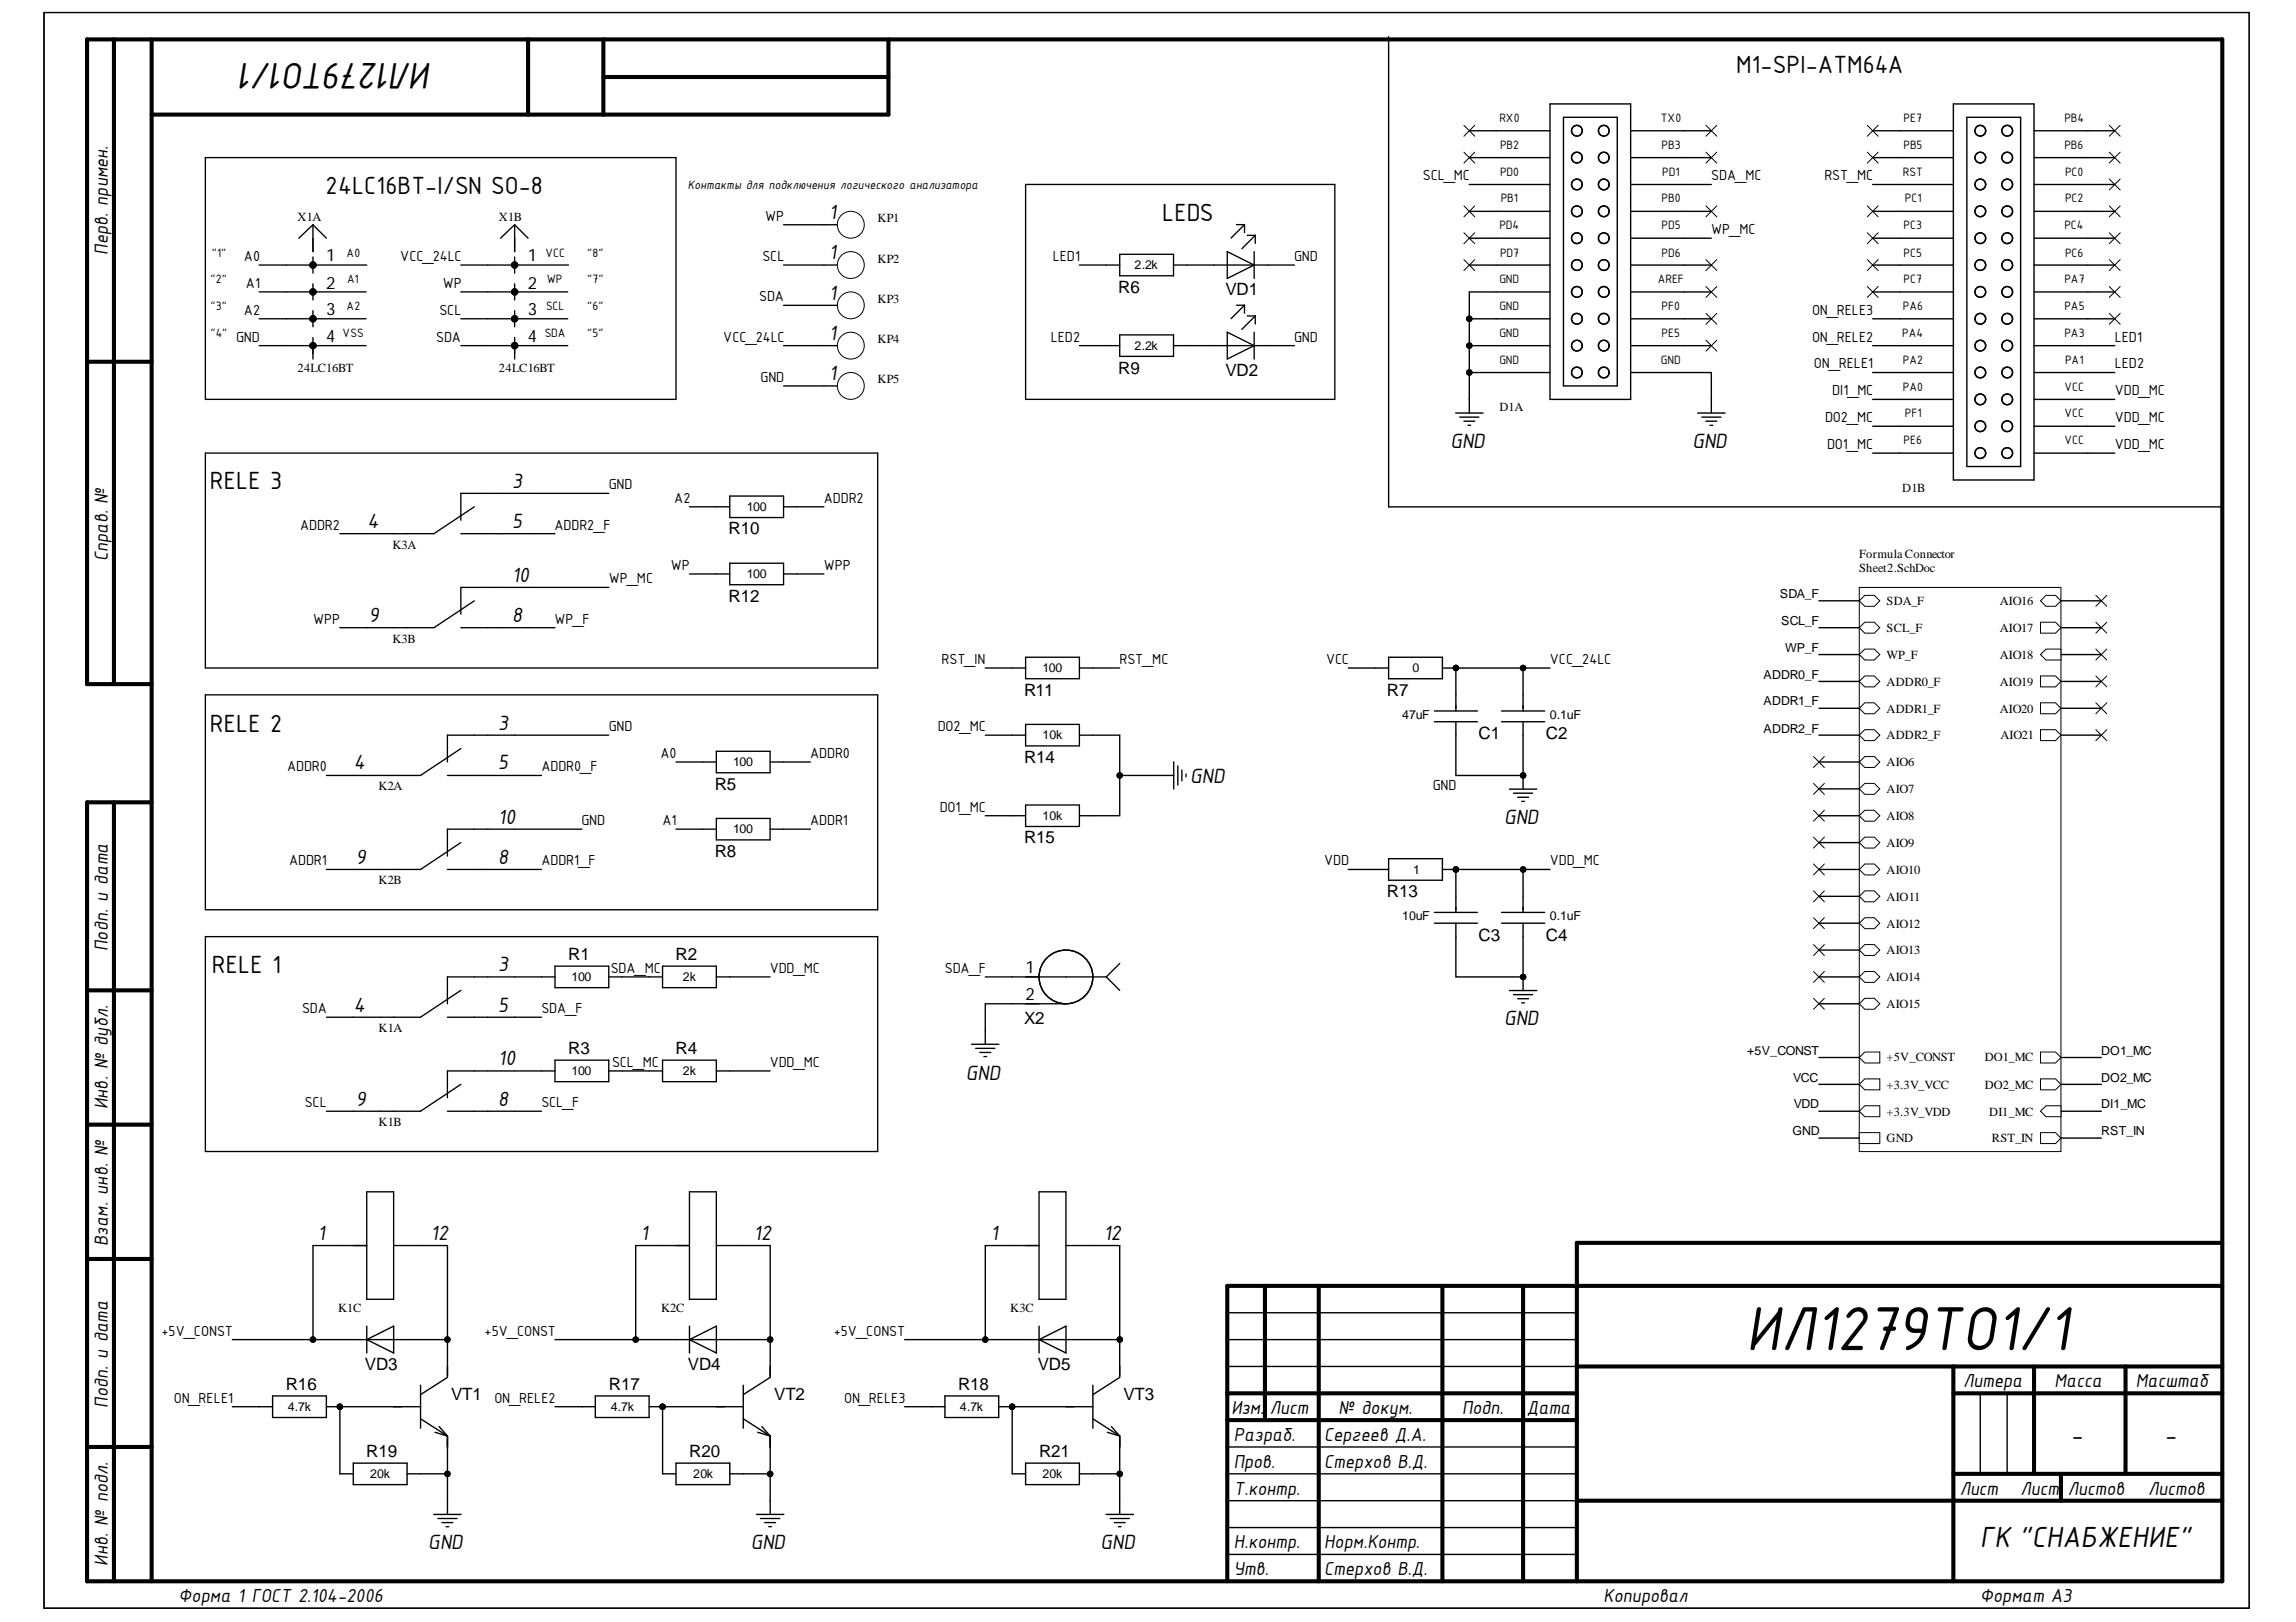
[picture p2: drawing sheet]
<svg xmlns="http://www.w3.org/2000/svg" width="297mm" height="210mm" viewBox="0 0 297 210" stroke-linecap="round" stroke-linejoin="round" font-family="sans-serif">
<defs><g id="words">
<text font-size="8.7" x="225.9" y="174.7">ИЛ1279ТО1/1</text>
<text font-size="5.2" x="55.9" y="8.1" transform="rotate(-180 55.9 8.1)">ИЛ1279ТО1/1</text>
<text font-size="4.1" x="256.2" y="200.2">ГК &quot;СНАБЖЕНИЕ&quot;</text>
<g font-size="3.5">
<text x="224.6" y="9.5">M1-SPI-ATM64A</text>
<text x="42.1" y="25.1">24LC16BT-I/SN SO-8</text>
<text x="150.3" y="28.6">LEDS</text>
<text x="27.2" y="63.3">RELE 3</text>
<text x="27.2" y="94.7">RELE 2</text>
<text x="27.4" y="125.9">RELE 1</text>
<text x="267.9" y="186.7">-</text>
<text x="280" y="186.7">-</text>
</g>
<g font-size="2.9">
<text x="107.3" y="28.3">1</text>
<text x="107.3" y="33.6">1</text>
<text x="107.3" y="38.8">1</text>
<text x="107.3" y="44">1</text>
<text x="107.3" y="49.2">1</text>
<text x="187.6" y="58">GND</text>
<text x="218.9" y="58">GND</text>
<text x="66.2" y="63.1">3</text>
<text x="47.5" y="68.3">4</text>
<text x="66.2" y="68.3">5</text>
<text x="66.2" y="75.3">10</text>
<text x="47.7" y="80.5">9</text>
<text x="66.2" y="80.5">8</text>
<text x="64.5" y="94.4">3</text>
<text x="45.8" y="99.6">4</text>
<text x="64.5" y="99.6">5</text>
<text x="154" y="101.3">GND</text>
<text x="64.5" y="106.6">10</text>
<text x="194.6" y="106.7">GND</text>
<text x="46" y="111.7">9</text>
<text x="64.5" y="111.7">8</text>
<text x="64.5" y="125.7">3</text>
<text x="45.8" y="130.9">4</text>
<text x="64.5" y="130.9">5</text>
<text x="64.5" y="137.9">10</text>
<text x="194.6" y="132.7">GND</text>
<text x="46" y="143.1">9</text>
<text x="64.5" y="143.1">8</text>
<text x="125" y="139.7">GND</text>
<text x="41.1" y="160.4">1</text>
<text x="55.8" y="160.4">12</text>
<text x="82.9" y="160.4">1</text>
<text x="97.5" y="160.4">12</text>
<text x="128.2" y="160.4">1</text>
<text x="142.8" y="160.4">12</text>
<text x="55.4" y="200.5">GND</text>
<text x="97.1" y="200.5">GND</text>
<text x="142.4" y="200.5">GND</text>
</g>
<g font-size="2.7">
<text x="14" y="33" transform="rotate(-90 14 33)">Перв. примен.</text>
<text x="14" y="72.6" transform="rotate(-90 14 72.6)">Справ. №</text>
<text x="14" y="123.1" transform="rotate(-90 14 123.1)">Подп. и дата</text>
<text x="14" y="143.5" transform="rotate(-90 14 143.5)">Инв. № дубл.</text>
<text x="14" y="161.3" transform="rotate(-90 14 161.3)">Взам. инв. №</text>
<text x="254" y="179.5">Литера</text>
<text x="265.8" y="179.5">Масса</text>
<text x="276.3" y="179.5">Масштаб</text>
<text x="14" y="182.2" transform="rotate(-90 14 182.2)">Подп. и дата</text>
<text x="159.3" y="183">Изм.</text>
<text x="164.3" y="183">Лист</text>
<text x="173.2" y="183">№ докум.</text>
<text x="189.2" y="183">Подп.</text>
<text x="197.5" y="183">Дата</text>
<text x="159.6" y="186.5">Разраб.</text>
<text x="159.6" y="189.9">Пров.</text>
<text x="171.3" y="186.5">Сергеев Д.А.</text>
<text x="171.3" y="189.9">Стерхов В.Д.</text>
<text x="159.6" y="193.4">Т.контр.</text>
<text x="253.5" y="193.4">Лист</text>
<text x="261.4" y="193.4">Лист</text>
<text x="267.5" y="193.4">Листов</text>
<text x="277.9" y="193.4">Листов</text>
<text x="14" y="202.6" transform="rotate(-90 14 202.6)">Инв. № подл.</text>
<text x="159.6" y="200.3">Н.контр.</text>
<text x="159.6" y="203.8">Утв.</text>
<text x="171.3" y="200.3">Норм.Контр.</text>
<text x="171.3" y="203.8">Стерхов В.Д.</text>
<text x="23.1" y="207.3">Форма 1 ГОСТ 2.104-2006</text>
<text x="207.4" y="207.3">Копировал</text>
<text x="256.2" y="207.3">Формат А3</text>
</g>
<g font-size="2.2">
<text x="42.2" y="33.8">1</text>
<text x="68.3" y="33.8">1</text>
<text x="42.2" y="40.8">3</text>
<text x="42.2" y="37.4">2</text>
<text x="68.3" y="40.8">3</text>
<text x="68.3" y="37.4">2</text>
<text x="144.7" y="37.9">R6</text>
<text x="158.5" y="38.2">VD1</text>
<text x="42.2" y="44.3">4</text>
<text x="68.3" y="44.3">4</text>
<text x="144.7" y="48.3">R9</text>
<text x="158.5" y="48.7">VD2</text>
<text x="94.2" y="69.1">R10</text>
<text x="94.2" y="77.8">R12</text>
<text x="132.5" y="90">R11</text>
<text x="179.4" y="90">R7</text>
<text x="191.3" y="95.6">C1</text>
<text x="200" y="95.6">C2</text>
<text x="132.5" y="98.7">R14</text>
<text x="92.5" y="102.2">R5</text>
<text x="92.5" y="110.9">R8</text>
<text x="132.5" y="109.1">R15</text>
<text x="179.4" y="116.1">R13</text>
<text x="73.5" y="124.3">R1</text>
<text x="87.4" y="124.3">R2</text>
<text x="132.7" y="125.9">1</text>
<text x="191.3" y="121.7">C3</text>
<text x="200" y="121.7">C4</text>
<text x="132.7" y="129.4">2</text>
<text x="73.5" y="136.4">R3</text>
<text x="87.4" y="136.4">R4</text>
<text x="132.5" y="132.5">X2</text>
<text x="37" y="179.9">R16</text>
<text x="47.2" y="177.3">VD3</text>
<text x="78.8" y="179.9">R17</text>
<text x="89" y="177.3">VD4</text>
<text x="123.9" y="179.9">R18</text>
<text x="134.3" y="177.3">VD5</text>
<text x="58.4" y="181.1">VT1</text>
<text x="100.2" y="181.1">VT2</text>
<text x="145.3" y="181.1">VT3</text>
<text x="47.4" y="188.5">R19</text>
<text x="89.2" y="188.5">R20</text>
<text x="134.4" y="188.5">R21</text>
</g>
<g font-size="2">
<text x="184.1" y="23.3">SCL_MC</text>
<text x="221.4" y="23.3">SDA_MC</text>
<text x="236" y="23.3">RST_MC</text>
<text x="99" y="28.6">WP</text>
<text x="31.6" y="33.8">A0</text>
<text x="51.8" y="33.8">VCC_24LC</text>
<text x="98.6" y="33.8">SCL</text>
<text x="136.2" y="33.8">LED1</text>
<text x="167.4" y="33.8">GND</text>
<text x="221.4" y="30.3">WP_MC</text>
<text x="31.6" y="40.7">A2</text>
<text x="31.8" y="37.3">A1</text>
<text x="56.9" y="40.7">SCL</text>
<text x="57.3" y="37.3">WP</text>
<text x="98.2" y="39">SDA</text>
<text x="234.4" y="40.7">ON_RELE3</text>
<text x="30.5" y="44.2">GND</text>
<text x="56.4" y="44.2">SDA</text>
<text x="93.6" y="44.2">VCC_24LC</text>
<text x="136" y="44.2">LED2</text>
<text x="167.4" y="44.2">GND</text>
<text x="234.4" y="44.2">ON_RELE2</text>
<text x="234.7" y="47.7">ON_RELE1</text>
<text x="273.6" y="44.2">LED1</text>
<text x="273.6" y="47.7">LED2</text>
<text x="98.4" y="49.4">GND</text>
<text x="237" y="51.1">DI1_MC</text>
<text x="273.6" y="51.1">VDD_MC</text>
<text x="236.1" y="54.6">DO2_MC</text>
<text x="236.4" y="58.2">DO1_MC</text>
<text x="273.6" y="54.6">VDD_MC</text>
<text x="273.6" y="58.2">VDD_MC</text>
<text x="78.8" y="63.3">GND</text>
<text x="87.2" y="65.1">A2</text>
<text x="106.6" y="65.1">ADDR2</text>
<text x="38.8" y="68.6">ADDR2</text>
<text x="71.7" y="68.6">ADDR2_F</text>
<text x="78.8" y="75.5">WP_MC</text>
<text x="86.8" y="73.8">WP</text>
<text x="106.6" y="73.8">WPP</text>
<text x="40.5" y="80.7">WPP</text>
<text x="71.7" y="80.7">WP_F</text>
<text x="121.8" y="86">RST_IN</text>
<text x="144.8" y="86">RST_MC</text>
<text x="171.6" y="86">VCC</text>
<text x="200.5" y="86">VCC_24LC</text>
<text x="78.8" y="94.6">GND</text>
<text x="121.3" y="94.6">DO2_MC</text>
<text x="37.1" y="99.8">ADDR0</text>
<text x="70" y="99.8">ADDR0_F</text>
<text x="85.4" y="98.1">A0</text>
<text x="104.8" y="98.1">ADDR0</text>
<text x="75.2" y="106.8">GND</text>
<text x="85.7" y="106.8">A1</text>
<text x="104.8" y="106.8">ADDR1</text>
<text x="121.6" y="105.1">DO1_MC</text>
<text x="185.4" y="102.3">GND</text>
<text x="37.4" y="112">ADDR1</text>
<text x="70" y="112">ADDR1_F</text>
<text x="171.3" y="112">VDD</text>
<text x="200.5" y="112">VDD_MC</text>
<text x="79" y="125.9">SDA_MC</text>
<text x="99.6" y="125.9">VDD_MC</text>
<text x="122.2" y="125.9">SDA_F</text>
<text x="39.1" y="131.1">SDA</text>
<text x="70" y="131.1">SDA_F</text>
<text x="39.4" y="143.3">SCL</text>
<text x="70" y="143.3">SCL_F</text>
<text x="79.2" y="138">SCL_MC</text>
<text x="99.6" y="138">VDD_MC</text>
<text x="20.9" y="172.9">+5V_CONST</text>
<text x="62.7" y="172.9">+5V_CONST</text>
<text x="107.9" y="172.9">+5V_CONST</text>
<text x="22.5" y="181.6">ON_RELE1</text>
<text x="64" y="181.6">ON_RELE2</text>
<text x="109.2" y="181.6">ON_RELE3</text>
</g>
<g font-size="1.7">
<text x="194" y="15.8">RX0</text>
<text x="214.9" y="15.8">TX0</text>
<text x="246.3" y="15.8">PE7</text>
<text x="267.1" y="15.8">PB4</text>
<text x="194.1" y="22.7">PD0</text>
<text x="194.1" y="19.3">PB2</text>
<text x="215" y="19.3">PB3</text>
<text x="215.1" y="22.7">PD1</text>
<text x="246.2" y="22.7">RST</text>
<text x="246.3" y="19.3">PB5</text>
<text x="267.1" y="19.3">PB6</text>
<text x="267.2" y="22.7">PC0</text>
<text x="89" y="24.5">Контакты для подключения логического анализатора</text>
<text x="194" y="29.7">PD4</text>
<text x="194.2" y="26.2">PB1</text>
<text x="215" y="26.2">PB0</text>
<text x="215" y="29.7">PD5</text>
<text x="246.3" y="29.7">PC3</text>
<text x="246.4" y="26.2">PC1</text>
<text x="267.1" y="29.7">PC4</text>
<text x="267.2" y="26.2">PC2</text>
<text x="27.4" y="33.2">&quot;1&quot;</text>
<text x="44.8" y="33.2">A0</text>
<text x="70.6" y="33.2">VCC</text>
<text x="76" y="33.2">&quot;8&quot;</text>
<text x="194.1" y="33.2">PD7</text>
<text x="215" y="33.2">PD6</text>
<text x="246.3" y="33.2">PC5</text>
<text x="267.2" y="33.2">PC6</text>
<text x="27.2" y="36.7">&quot;2&quot;</text>
<text x="27.2" y="40.1">&quot;3&quot;</text>
<text x="44.8" y="40.1">A2</text>
<text x="44.9" y="36.7">A1</text>
<text x="70.6" y="40.1">SCL</text>
<text x="70.7" y="36.7">WP</text>
<text x="76" y="36.7">&quot;7&quot;</text>
<text x="76" y="40.1">&quot;6&quot;</text>
<text x="194" y="40.1">GND</text>
<text x="194" y="36.7">GND</text>
<text x="214.5" y="36.7">AREF</text>
<text x="215" y="40.1">PF0</text>
<text x="246.2" y="40.1">PA6</text>
<text x="246.3" y="36.7">PC7</text>
<text x="267.1" y="36.7">PA7</text>
<text x="267.1" y="40.1">PA5</text>
<text x="27.2" y="43.6">&quot;4&quot;</text>
<text x="44.3" y="43.6">VSS</text>
<text x="70.5" y="43.6">SDA</text>
<text x="76" y="43.6">&quot;5&quot;</text>
<text x="194" y="47.1">GND</text>
<text x="194" y="43.6">GND</text>
<text x="214.9" y="47.1">GND</text>
<text x="215" y="43.6">PE5</text>
<text x="246.1" y="43.6">PA4</text>
<text x="246.2" y="47.1">PA2</text>
<text x="267.1" y="43.6">PA3</text>
<text x="267.2" y="47.1">PA1</text>
<text x="246.2" y="50.5">PA0</text>
<text x="267.1" y="50.5">VCC</text>
<text x="246.3" y="57.5">PE6</text>
<text x="246.4" y="54">PF1</text>
<text x="267.1" y="57.5">VCC</text>
<text x="267.1" y="54">VCC</text>
</g>
<g font-size="1.6">
<text x="38.5" y="28.6">X1A</text>
<text x="64.5" y="28.6">X1B</text>
<text x="113.5" y="28.7">KP1</text>
<text x="113.5" y="34">KP2</text>
<text x="146.8" y="34.8">2.2k</text>
<text x="113.5" y="39.2">KP3</text>
<text x="113.5" y="44.4">KP4</text>
<text x="146.8" y="45.3">2.2k</text>
<text x="38.5" y="48.1">24LC16BT</text>
<text x="64.5" y="48.1">24LC16BT</text>
<text x="113.5" y="49.6">KP5</text>
<text x="194" y="53.3">D1A</text>
<text x="246.1" y="63.7">D1B</text>
<text x="50.8" y="71">K3A</text>
<text x="96.6" y="66.2">100</text>
<text x="96.6" y="74.8">100</text>
<text x="230.3" y="77.4">SDA_F</text>
<text x="240.5" y="72.2">Formula Connector</text>
<text x="240.5" y="74">Sheet2.SchDoc</text>
<text x="50.8" y="83.2">K3B</text>
<text x="230.5" y="80.9">SCL_F</text>
<text x="244.1" y="81.7">SCL_F</text>
<text x="244.1" y="78.3">SDA_F</text>
<text x="258.7" y="78.3">AIO16</text>
<text x="258.7" y="81.7">AIO17</text>
<text x="134.9" y="87">100</text>
<text x="182.7" y="87">0</text>
<text x="228.2" y="87.8">ADDR0_F</text>
<text x="231" y="84.4">WP_F</text>
<text x="244.1" y="85.3">WP_F</text>
<text x="244.1" y="88.8">ADDR0_F</text>
<text x="258.7" y="85.3">AIO18</text>
<text x="258.7" y="88.8">AIO19</text>
<text x="134.9" y="95.7">10k</text>
<text x="181.4" y="93.1">47uF</text>
<text x="200.5" y="93.1">0.1uF</text>
<text x="228.2" y="94.8">ADDR2_F</text>
<text x="228.2" y="91.3">ADDR1_F</text>
<text x="244.1" y="92.2">ADDR1_F</text>
<text x="244.1" y="95.7">ADDR2_F</text>
<text x="258.7" y="92.2">AIO20</text>
<text x="258.8" y="95.7">AIO21</text>
<text x="94.8" y="99.2">100</text>
<text x="244.1" y="99.2">AIO6</text>
<text x="49" y="102.3">K2A</text>
<text x="94.8" y="107.9">100</text>
<text x="134.9" y="106.1">10k</text>
<text x="244.1" y="102.6">AIO7</text>
<text x="244.1" y="106.1">AIO8</text>
<text x="182.8" y="113.1">1</text>
<text x="244.1" y="109.5">AIO9</text>
<text x="244.1" y="113.1">AIO10</text>
<text x="49" y="114.5">K2B</text>
<text x="181.4" y="119.1">10uF</text>
<text x="200.5" y="119.1">0.1uF</text>
<text x="244.1" y="116.6">AIO11</text>
<text x="244.1" y="120">AIO12</text>
<text x="244.1" y="123.5">AIO13</text>
<text x="73.9" y="127">100</text>
<text x="88.3" y="127">2k</text>
<text x="244.1" y="127">AIO14</text>
<text x="244.1" y="130.4">AIO15</text>
<text x="49" y="133.6">K1A</text>
<text x="226.1" y="136.5">+5V_CONST</text>
<text x="244.1" y="137.4">+5V_CONST</text>
<text x="256.8" y="137.4">DO1_MC</text>
<text x="271.8" y="136.5">DO1_MC</text>
<text x="73.9" y="139.1">100</text>
<text x="88.3" y="139.1">2k</text>
<text x="232" y="140">VCC</text>
<text x="232.1" y="143.4">VDD</text>
<text x="244.1" y="140.9">+3.3V_VCC</text>
<text x="256.8" y="140.9">DO2_MC</text>
<text x="271.8" y="143.4">DI1_MC</text>
<text x="271.8" y="140">DO2_MC</text>
<text x="49" y="145.7">K1B</text>
<text x="231.9" y="146.9">GND</text>
<text x="244.1" y="144.4">+3.3V_VDD</text>
<text x="244.1" y="147.8">GND</text>
<text x="257.4" y="144.4">DI1_MC</text>
<text x="257.7" y="147.8">RST_IN</text>
<text x="271.8" y="146.9">RST_IN</text>
<text x="43.7" y="169.7">K1C</text>
<text x="85.5" y="169.7">K2C</text>
<text x="130.7" y="169.7">K3C</text>
<text x="37.2" y="182.6">4.7k</text>
<text x="79" y="182.6">4.7k</text>
<text x="124.2" y="182.6">4.7k</text>
<text x="47.9" y="191.3">20k</text>
<text x="89.7" y="191.3">20k</text>
<text x="134.9" y="191.3">20k</text>
</g>
</g></defs>
<g fill="none" stroke="#000" stroke-width=".13">
<path d="M5.7 1.6h285.3v206.5h-285.3zM189.4 16.2l1.4 1.4M189.4 19.7l1.4 1.4M190.8 16.2l-1.4 1.4M190.8 19.7l-1.4 1.4M220.7 16.2l1.4 1.4M220.7 19.7l1.4 1.4M222.1 16.2l-1.4 1.4M222.1 19.7l-1.4 1.4M241.6 16.2l1.4 1.4M241.6 19.7l1.4 1.4M243 16.2l-1.4 1.4"/>
<path d="M243 19.7l-1.4 1.4M272.9 16.2l1.4 1.4M272.9 19.7l1.4 1.4M274.3 16.2l-1.4 1.4M274.3 19.7l-1.4 1.4M189.4 26.6l1.4 1.5M189.4 30.1l1.4 1.4M189.4 33.6l1.4 1.4M190.8 26.6l-1.4 1.5M190.8 30.1l-1.4 1.4M190.8 33.6l-1.4 1.4M220.7 26.6l1.4 1.5"/>
<path d="M220.7 33.6l1.4 1.4M220.7 37.1l1.4 1.4M222.1 26.6l-1.4 1.5M222.1 33.6l-1.4 1.4M222.1 37.1l-1.4 1.4M241.6 26.6l1.4 1.5M241.6 30.1l1.4 1.4M241.6 33.6l1.4 1.4M241.6 37.1l1.4 1.4M243 26.6l-1.4 1.5M243 30.1l-1.4 1.4M243 33.6l-1.4 1.4"/>
<path d="M243 37.1l-1.4 1.4M272.9 23.2l1.4 1.4M272.9 26.6l1.4 1.5M272.9 30.1l1.4 1.4M272.9 33.6l1.4 1.4M272.9 37.1l1.4 1.4M274.3 23.2l-1.4 1.4M274.3 26.6l-1.4 1.5M274.3 30.1l-1.4 1.4M274.3 33.6l-1.4 1.4M274.3 37.1l-1.4 1.4M220.7 40.5l1.4 1.5"/>
<path d="M220.7 44l1.4 1.4M222.1 40.5l-1.4 1.5M222.1 44l-1.4 1.4M272.9 40.5l1.4 1.5M274.3 40.5l-1.4 1.5"/>
</g>
<g fill="none" stroke="#000" stroke-width=".53">
<path d="M14.7 5.1v83.4M19.6 5.1v199.5M68.3 5.1v9.7M78.1 5.1v9.7M78.1 10h36.8M114.9 5.1v9.7h-95.3M11.3 46.8h8.3M19.6 88.5h-8.3v-83.4h276.2v199.5h-276.2v-100.8h8.3M14.7 103.8v100.8M11.3 128.2h8.3M11.3 145.5h8.3M11.3 162.9h8.3"/>
<path d="M163.6 166.4v17.4M170.6 166.4v38.2M186.6 166.4v38.2M197 166.4v38.2M204 176.8h83.5M252.7 176.8v27.8M263.1 176.8v13.9M275 176.8v13.9M287.5 166.4h-128.7v38.2M287.5 160.8h-83.5v43.8M11.3 187.3h8.3M158.8 180.3h45.2"/>
<path d="M158.8 183.8h45.2M204 194.2h83.5M252.7 190.7h34.8M252.7 180.3h34.8M266.6 190.7v3.5"/>
</g>
<g fill="none" stroke="#000" stroke-width=".18">
<path d="M5.7 1.6h285.3v206.5h-285.3zM193.6 16.9h6.9M200.5 13.4h10.5v38.3h-10.5zM202.3 15.2h6.9v34.7h-6.9zM211 16.9h6.9M245.8 16.9h6.9M252.7 13.4h10.4v48.7h-10.4zM254.5 15.2h6.9v45.2h-6.9zM263.1 16.9h7M193.6 20.4h6.9M193.6 23.9h6.9M193.6 27.4h6.9"/>
<path d="M193.6 30.8h6.9M193.6 34.3h6.9M193.6 37.8h6.9M211 20.4h6.9M211 23.9h6.9M211 27.4h6.9M211 30.8h6.9M211 34.3h6.9M211 37.8h6.9M245.8 20.4h6.9M245.8 23.9h6.9M245.8 27.4h6.9"/>
<path d="M245.8 30.8h6.9M245.8 34.3h6.9M245.8 37.8h6.9M263.1 20.4h7M263.1 23.9h7M263.1 27.4h7M263.1 30.8h7M263.1 34.3h7M263.1 37.8h7M188.3 53.5h3.6M188.8 54h2.5M189.4 54.5h1.4"/>
<path d="M189.9 55h.4M190.1 51.7v1.8M193.6 41.3h6.9M193.6 44.7h6.9M193.6 48.2h6.9M211 41.3h6.9M211 44.7h6.9M211 48.2h6.9M219.6 53.5h3.6M220.2 54h2.4M220.7 54.5h1.4M221.2 55h.4"/>
<path d="M221.4 51.7v1.8M245.8 51.7h6.9M245.8 41.3h6.9M245.8 44.7h6.9M245.8 48.2h6.9M245.8 55.2h6.9M245.8 58.6h6.9M263.1 51.7h7M263.1 41.3h7M263.1 44.7h7M263.1 48.2h7M263.1 55.2h7"/>
<path d="M263.1 58.6h7M158.8 176.8h45.2M158.8 173.4h45.2M158.8 169.9h45.2M158.8 187.3h45.2M158.8 194.2h45.2M158.8 190.7h45.2M158.8 197.7h45.2M256.2 180.3v10.4M259.7 180.3v10.4M158.8 201.2h45.2"/>
<circle cx="204" cy="16.9" r=".69"/>
<circle cx="207.5" cy="16.9" r=".69"/>
<circle cx="256.2" cy="16.9" r=".69"/>
<circle cx="259.7" cy="16.9" r=".69"/>
<circle cx="204" cy="23.9" r=".69"/>
<circle cx="204" cy="30.8" r=".69"/>
<circle cx="204" cy="34.3" r=".69"/>
<circle cx="204" cy="27.3" r=".69"/>
<circle cx="204" cy="20.4" r=".69"/>
<circle cx="204" cy="37.8" r=".69"/>
<circle cx="207.5" cy="23.9" r=".69"/>
<circle cx="207.5" cy="30.8" r=".69"/>
<circle cx="207.5" cy="34.3" r=".69"/>
<circle cx="207.5" cy="27.3" r=".69"/>
<circle cx="207.5" cy="20.4" r=".69"/>
<circle cx="207.5" cy="37.8" r=".69"/>
<circle cx="256.2" cy="23.9" r=".69"/>
<circle cx="256.2" cy="30.8" r=".69"/>
<circle cx="256.2" cy="34.3" r=".69"/>
<circle cx="256.2" cy="20.4" r=".69"/>
<circle cx="256.2" cy="27.3" r=".69"/>
<circle cx="256.2" cy="37.8" r=".69"/>
<circle cx="259.7" cy="23.9" r=".69"/>
<circle cx="259.7" cy="30.8" r=".69"/>
<circle cx="259.7" cy="34.3" r=".69"/>
<circle cx="259.7" cy="20.4" r=".69"/>
<circle cx="259.7" cy="27.3" r=".69"/>
<circle cx="259.7" cy="37.8" r=".69"/>
<circle cx="204" cy="41.3" r=".69"/>
<circle cx="204" cy="48.2" r=".69"/>
<circle cx="204" cy="44.7" r=".69"/>
<circle cx="207.5" cy="41.3" r=".69"/>
<circle cx="207.5" cy="48.2" r=".69"/>
<circle cx="207.5" cy="44.7" r=".69"/>
<circle cx="256.2" cy="51.7" r=".69"/>
<circle cx="256.2" cy="58.6" r=".69"/>
<circle cx="256.2" cy="41.3" r=".69"/>
<circle cx="256.2" cy="55.2" r=".69"/>
<circle cx="256.2" cy="48.2" r=".69"/>
<circle cx="256.2" cy="44.7" r=".69"/>
<circle cx="259.7" cy="51.7" r=".69"/>
<circle cx="259.7" cy="58.6" r=".69"/>
<circle cx="259.7" cy="41.3" r=".69"/>
<circle cx="259.7" cy="55.2" r=".69"/>
<circle cx="259.7" cy="48.2" r=".69"/>
<circle cx="259.7" cy="44.7" r=".69"/>
</g>
<path d="M240.5 76h26.1v73h-26.1z" fill-rule="evenodd" fill="#fff"/>
<path d="M240.5 76h26.1v73h-26.1z" fill="none" stroke="#000" stroke-width=".13"/>
<path d="M240.5 81.2l.7-.7h1.3l.7 .7-.7 .7h-1.3z" fill-rule="evenodd" fill="#fff"/>
<path d="M240.5 81.2l.7-.7h1.3l.7 .7-.7 .7h-1.3z" fill="none" stroke="#000" stroke-width=".13"/>
<path d="M240.5 84.7l.7-.7h1.3l.7 .7-.7 .7h-1.3z" fill-rule="evenodd" fill="#fff"/>
<path d="M240.5 84.7l.7-.7h1.3l.7 .7-.7 .7h-1.3z" fill="none" stroke="#000" stroke-width=".13"/>
<path d="M240.5 88.2l.7-.7h1.3l.7 .7-.7 .7h-1.3z" fill-rule="evenodd" fill="#fff"/>
<path d="M240.5 88.2l.7-.7h1.3l.7 .7-.7 .7h-1.3z" fill="none" stroke="#000" stroke-width=".13"/>
<path d="M240.5 91.7l.7-.7h1.3l.7 .7-.7 .7h-1.3z" fill-rule="evenodd" fill="#fff"/>
<path d="M240.5 91.7l.7-.7h1.3l.7 .7-.7 .7h-1.3z" fill="none" stroke="#000" stroke-width=".13"/>
<path d="M240.5 95.1l.7-.7h1.3l.7 .7-.7 .7h-1.3z" fill-rule="evenodd" fill="#fff"/>
<path d="M240.5 95.1l.7-.7h1.3l.7 .7-.7 .7h-1.3z" fill="none" stroke="#000" stroke-width=".13"/>
<path d="M240.5 98.6l.7-.7h1.3l.7 .7-.7 .7h-1.3z" fill-rule="evenodd" fill="#fff"/>
<path d="M240.5 98.6l.7-.7h1.3l.7 .7-.7 .7h-1.3z" fill="none" stroke="#000" stroke-width=".13"/>
<path d="M240.5 102.1l.7-.7h1.3l.7 .7-.7 .7h-1.3z" fill-rule="evenodd" fill="#fff"/>
<path d="M240.5 102.1l.7-.7h1.3l.7 .7-.7 .7h-1.3z" fill="none" stroke="#000" stroke-width=".13"/>
<path d="M240.5 105.6l.7-.7h1.3l.7 .7-.7 .7h-1.3z" fill-rule="evenodd" fill="#fff"/>
<path d="M240.5 105.6l.7-.7h1.3l.7 .7-.7 .7h-1.3z" fill="none" stroke="#000" stroke-width=".13"/>
<path d="M240.5 109l.7-.7h1.3l.7 .7-.7 .7h-1.3z" fill-rule="evenodd" fill="#fff"/>
<path d="M240.5 109l.7-.7h1.3l.7 .7-.7 .7h-1.3z" fill="none" stroke="#000" stroke-width=".13"/>
<path d="M240.5 112.5l.7-.7h1.3l.7 .7-.7 .7h-1.3z" fill-rule="evenodd" fill="#fff"/>
<path d="M240.5 112.5l.7-.7h1.3l.7 .7-.7 .7h-1.3z" fill="none" stroke="#000" stroke-width=".13"/>
<path d="M240.5 116l.7-.7h1.3l.7 .7-.7 .7h-1.3z" fill-rule="evenodd" fill="#fff"/>
<path d="M240.5 116l.7-.7h1.3l.7 .7-.7 .7h-1.3z" fill="none" stroke="#000" stroke-width=".13"/>
<path d="M240.5 119.5l.7-.7h1.3l.7 .7-.7 .7h-1.3z" fill-rule="evenodd" fill="#fff"/>
<path d="M240.5 119.5l.7-.7h1.3l.7 .7-.7 .7h-1.3z" fill="none" stroke="#000" stroke-width=".13"/>
<path d="M240.5 122.9l.7-.7h1.3l.7 .7-.7 .8h-1.3z" fill-rule="evenodd" fill="#fff"/>
<path d="M240.5 122.9l.7-.7h1.3l.7 .7-.7 .8h-1.3z" fill="none" stroke="#000" stroke-width=".13"/>
<path d="M240.5 126.4l.7-.7h1.3l.7 .7-.7 .7h-1.3z" fill-rule="evenodd" fill="#fff"/>
<path d="M240.5 126.4l.7-.7h1.3l.7 .7-.7 .7h-1.3z" fill="none" stroke="#000" stroke-width=".13"/>
<path d="M240.5 129.9l.7-.7h1.3l.7 .7-.7 .7h-1.3z" fill-rule="evenodd" fill="#fff"/>
<path d="M240.5 129.9l.7-.7h1.3l.7 .7-.7 .7h-1.3z" fill="none" stroke="#000" stroke-width=".13"/>
<path d="M264 77.8l.7-.8h1.2l.7 .8-.7 .7h-1.2z" fill-rule="evenodd" fill="#fff"/>
<path d="M264 77.8l.7-.8h1.2l.7 .8-.7 .7h-1.2z" fill="none" stroke="#000" stroke-width=".13"/>
<path d="M264 80.5h1.9l.7 .7-.7 .7h-1.9z" fill-rule="evenodd" fill="#fff"/>
<path d="M264 80.5h1.9l.7 .7-.7 .7h-1.9z" fill="none" stroke="#000" stroke-width=".13"/>
<path d="M264 84.7l.7-.7h1.9v1.4h-1.9z" fill-rule="evenodd" fill="#fff"/>
<path d="M264 84.7l.7-.7h1.9v1.4h-1.9z" fill="none" stroke="#000" stroke-width=".13"/>
<path d="M264 87.5h1.9l.7 .7-.7 .7h-1.9z" fill-rule="evenodd" fill="#fff"/>
<path d="M264 87.5h1.9l.7 .7-.7 .7h-1.9z" fill="none" stroke="#000" stroke-width=".13"/>
<path d="M264 91h1.9l.7 .7-.7 .7h-1.9z" fill-rule="evenodd" fill="#fff"/>
<path d="M264 91h1.9l.7 .7-.7 .7h-1.9z" fill="none" stroke="#000" stroke-width=".13"/>
<path d="M264 94.4h1.9l.7 .7-.7 .7h-1.9z" fill-rule="evenodd" fill="#fff"/>
<path d="M264 94.4h1.9l.7 .7-.7 .7h-1.9z" fill="none" stroke="#000" stroke-width=".13"/>
<path d="M240.5 136.9l.7-.8h2v1.5h-2z" fill-rule="evenodd" fill="#fff"/>
<path d="M240.5 136.9l.7-.8h2v1.5h-2z" fill="none" stroke="#000" stroke-width=".13"/>
<path d="M240.5 140.3l.7-.7h2v1.4h-2z" fill-rule="evenodd" fill="#fff"/>
<path d="M240.5 140.3l.7-.7h2v1.4h-2z" fill="none" stroke="#000" stroke-width=".13"/>
<path d="M240.5 143.8l.7-.7h2v1.4h-2z" fill-rule="evenodd" fill="#fff"/>
<path d="M240.5 143.8l.7-.7h2v1.4h-2z" fill="none" stroke="#000" stroke-width=".13"/>
<path d="M240.5 146.6h2.7v1.4h-2.7z" fill-rule="evenodd" fill="#fff"/>
<path d="M240.5 146.6h2.7v1.4h-2.7z" fill="none" stroke="#000" stroke-width=".13"/>
<path d="M264 136.1h1.9l.7 .8-.7 .7h-1.9z" fill-rule="evenodd" fill="#fff"/>
<path d="M264 136.1h1.9l.7 .8-.7 .7h-1.9z" fill="none" stroke="#000" stroke-width=".13"/>
<path d="M264 139.6h1.9l.7 .7-.7 .7h-1.9z" fill-rule="evenodd" fill="#fff"/>
<path d="M264 139.6h1.9l.7 .7-.7 .7h-1.9z" fill="none" stroke="#000" stroke-width=".13"/>
<path d="M264 143.8l.7-.7h1.9v1.4h-1.9z" fill-rule="evenodd" fill="#fff"/>
<path d="M264 143.8l.7-.7h1.9v1.4h-1.9z" fill="none" stroke="#000" stroke-width=".13"/>
<path d="M264 146.6h1.9l.7 .7-.7 .7h-1.9z" fill-rule="evenodd" fill="#fff"/>
<path d="M264 146.6h1.9l.7 .7-.7 .7h-1.9z" fill="none" stroke="#000" stroke-width=".13"/>
<path d="M240.5 77.8l.7-.8h1.3l.7 .8-.7 .7h-1.3z" fill-rule="evenodd" fill="#fff"/>
<g fill="none" stroke="#000" stroke-width=".13">
<path d="M240.5 77.8l.7-.8h1.3l.7 .8-.7 .7h-1.3zM271.1 77l1.5 1.5M272.6 77l-1.5 1.5M234.6 97.9l1.4 1.4M236 97.9l-1.4 1.4M271.1 80.5l1.5 1.4M271.1 84l1.5 1.4M271.1 87.5l1.5 1.4M271.1 91l1.5 1.4M271.1 94.4l1.5 1.4M272.6 80.5l-1.5 1.4M272.6 84l-1.5 1.4"/>
<path d="M272.6 87.5l-1.5 1.4M272.6 91l-1.5 1.4M272.6 94.4l-1.5 1.4M234.6 101.4l1.4 1.4M234.6 104.9l1.4 1.4M234.6 108.3l1.4 1.4M234.6 111.8l1.4 1.4M234.6 115.3l1.4 1.4M234.6 118.8l1.4 1.4M236 101.4l-1.4 1.4M236 104.9l-1.4 1.4M236 108.3l-1.4 1.4"/>
<path d="M236 111.8l-1.4 1.4M236 115.3l-1.4 1.4M236 118.8l-1.4 1.4M234.6 122.2l1.4 1.5M234.6 125.7l1.4 1.4M234.6 129.2l1.4 1.4M236 122.2l-1.4 1.5M236 125.7l-1.4 1.4M236 129.2l-1.4 1.4"/>
<circle cx="190.1" cy="48.2" r=".35"/>
<circle cx="190.1" cy="41.3" r=".35"/>
<circle cx="190.1" cy="44.7" r=".35"/>
<circle cx="188.4" cy="86.4" r=".35"/>
<circle cx="197" cy="86.4" r=".35"/>
<circle cx="144.9" cy="100.4" r=".35"/>
<circle cx="188.4" cy="112.5" r=".35"/>
<circle cx="197" cy="100.4" r=".35"/>
<circle cx="197" cy="112.5" r=".35"/>
<circle cx="197" cy="126.4" r=".35"/>
<circle cx="40.5" cy="173.4" r=".35"/>
<circle cx="57.9" cy="173.4" r=".35"/>
<circle cx="82.2" cy="173.4" r=".35"/>
<circle cx="99.6" cy="173.4" r=".35"/>
<circle cx="127.5" cy="173.4" r=".35"/>
<circle cx="144.9" cy="173.4" r=".35"/>
<circle cx="44" cy="182" r=".35"/>
<circle cx="57.9" cy="190.7" r=".35"/>
<circle cx="85.7" cy="182" r=".35"/>
<circle cx="99.6" cy="190.7" r=".35"/>
<circle cx="130.9" cy="182" r=".35"/>
<circle cx="144.9" cy="190.7" r=".35"/>
</g>
<g fill="none" stroke="#000" stroke-width=".18">
<path d="M190.1 16.9h3.5M217.9 16.9h3.5M242.3 16.9h3.5M270.1 16.9h3.5M190.1 23.9h3.5M190.1 20.4h3.5M190.1 27.4h3.5M190.1 30.8h3.5M190.1 34.3h3.5M193.6 37.8h-3.5v13.9M217.9 23.9h3.5M217.9 20.4h3.5"/>
<path d="M217.9 27.4h3.5M217.9 30.8h3.5M217.9 34.3h3.5M217.9 37.8h3.5M242.3 23.9h3.5M242.3 20.4h3.5M242.3 27.4h3.5M242.3 30.8h3.5M242.3 34.3h3.5M242.3 37.8h3.5M270.1 23.9h3.5M270.1 20.4h3.5"/>
<path d="M270.1 27.4h3.5M270.1 30.8h3.5M270.1 34.3h3.5M270.1 37.8h3.5M190.1 41.3h3.5M190.1 44.7h3.5M190.1 48.2h3.5M217.9 48.2h3.5v3.5M217.9 41.3h3.5M217.9 44.7h3.5M242.3 41.3h3.5M242.3 44.7h3.5"/>
<path d="M242.3 48.2h3.5M242.3 51.7h3.5M242.3 55.2h3.5M242.3 58.6h3.5M270.1 41.3h3.5M270.1 44.7h3.5M270.1 48.2h3.5M270.1 51.7h3.5M270.1 55.2h3.5M270.1 58.6h3.5M235.3 77.8h5.2M266.6 77.8h5.3"/>
<path d="M174.4 86.4h5.2M179.6 85.1h7v2.7h-7zM185.6 93.4h5.5M185.6 92h5.5M186.6 86.4h1.8M188.4 92v-5.6h8.6v5.6M188.4 93.4v7h8.6v-7M194.3 93.4h5.5M194.3 92h5.5M197 86.4h3.5M235.3 81.2h5.2M235.3 84.7h5.2"/>
<path d="M235.3 88.2h5.2M235.3 91.7h5.2M235.3 95.1h5.2M235.3 98.6h5.2M266.6 81.2h5.3M266.6 84.7h5.3M266.6 88.2h5.3M266.6 91.7h5.3M266.6 95.1h5.3M174.4 112.5h5.2M179.6 111.1h7v2.8h-7zM185.6 119.5h5.5"/>
<path d="M185.6 118.1h5.5M186.6 112.5h1.8M188.4 118.1v-5.6h8.6v5.6M188.4 119.5v6.9h8.6v-6.9M194.3 119.5h5.5M194.3 118.1h5.5M195.3 102.1h3.5M195.8 102.6h2.5M196.3 103.2h1.5M196.9 103.7h.3M197 112.5h3.5M197 100.4v1.7"/>
<path d="M235.3 112.5h5.2M235.3 119.5h5.2M235.3 102.1h5.2M235.3 105.6h5.2M235.3 109h5.2M235.3 116h5.2M195.3 128.2h3.5M195.8 128.7h2.5M196.3 129.2h1.5M196.9 129.8h.3M197 126.4v1.8M235.3 136.9h5.2"/>
<path d="M235.3 122.9h5.2M235.3 126.4h5.2M235.3 129.9h5.2M266.6 136.9h5.3M235.3 140.3h5.2M235.3 143.8h5.2M235.3 147.3h5.2M266.6 140.3h5.3M266.6 143.8h5.3M266.6 147.3h5.3M30.1 173.4h10.4M40.5 161.2v12.2h17.4v-12.2"/>
<path d="M47.5 173.4l3.4-1.8v3.5zM47.5 171.6v3.5M54.4 179.3v5.5M57.9 173.4v4.9l-3.5 2.2M71.8 173.4h10.4M82.2 161.2v12.2h17.4v-12.2M89.2 173.4l3.5-1.8v3.5zM89.2 171.6v3.5M96.2 179.3v5.5M99.6 173.4v4.9l-3.4 2.2M117 173.4h10.5M127.5 161.2v12.2h17.4v-12.2"/>
<path d="M134.4 173.4l3.5-1.8v3.5zM134.4 171.6v3.5M141.4 179.3v5.5M144.9 173.4v4.9l-3.5 2.2M30.1 182h5.2M35.3 180.6h6.9v2.8h-6.9zM42.2 182h1.8M45.7 189.3h7v2.8h-7zM54.4 182h-10.4v8.7h1.7M54.4 183.6l3.5 2.2M56.1 196h3.6M56.3 185.4l1.6 .4"/>
<path d="M56.7 196.5h2.4M56.8 184.6l1.1 1.2M57.2 197h1.4M57.7 197.6h.4M57.9 185.8v4.9h-5.2M57.9 190.7v5.3M71.8 182h5.2M77 180.6h7v2.8h-7zM84 182h1.7M87.5 189.3h6.9v2.8h-6.9zM96.2 182h-10.5v8.7h1.8M96.2 183.6l3.4 2.2"/>
<path d="M97.9 196h3.5M98 185.4l1.6 .4M98.4 196.5h2.5M98.6 184.6l1 1.2M98.9 197h1.4M99.5 197.6h.3M99.6 185.8v4.9h-5.2M99.6 190.7v5.3M117 182h5.2M122.2 180.6h7v2.8h-7zM129.2 182h1.8M132.7 189.3h6.9v2.8h-6.9z"/>
<path d="M141.4 182h-10.4v8.7h1.7M141.4 183.6l3.5 2.2M143.1 196h3.5M143.3 185.4l1.6 .4M143.6 196.5h2.5M143.8 184.6l1.1 1.2M144.2 197h1.4M144.7 197.6h.3M144.9 185.8v4.9h-5.3M144.9 190.7v5.3"/>
</g>
<g fill="none" stroke="#000" stroke-width=".17">
<path d="M37 34.3h10.4M37 37.8h10.4M40.5 29.1v3.5M40.5 33.3v2M40.5 36.7v2.1M40.5 29.1l1.7 1.7M40.5 29.1l-1.8 1.7M63.1 34.3h10.4M63.1 37.8h10.4M66.6 29.1v3.5M66.6 33.3v2M66.6 36.7v2.1"/>
<path d="M66.6 29.1l1.7 1.7M66.6 29.1l-1.8 1.7M106.6 29.1h3.5M139.6 34.3h5.3M144.9 32.9h6.9v2.8h-6.9zM151.8 34.3h15.7M158.8 32.6l3.5 1.7-3.5 1.7zM160 39.5h1M160 29.1h1M161 39.5l-1.7 1.7M161 29.1v1M161 39.5v1"/>
<path d="M161 29.1l-1.7 1.7M161.4 30.5h1M162.3 32.6v3.4M162.4 30.5v1M162.4 30.5l-1.7 1.7M26.6 58.6h86.9v27.8h-86.9zM37 44.7h10.4M37 41.3h10.4M40.5 40.2v2.1M40.5 43.7v2.8M63.1 44.7h10.4M63.1 41.3h10.4"/>
<path d="M66.6 40.2v2.1M66.6 43.7v2.8M139.6 44.7h5.3M144.9 43.3h6.9v2.8h-6.9zM151.8 44.7h15.7M158.8 43l3.5 1.7-3.5 1.8zM161.4 40.9h1M162.3 43v3.5M162.4 40.9l-1.7 1.7M162.4 40.9v1M59.6 69.1h12.2M61.4 65.6l-5.3 3.5h-12.1"/>
<path d="M61.4 77.8l-5.3 3.4h-12.1M78.8 63.8h-19.2v3.5M78.8 76h-19.2v3.5M89.2 65.6h5.2M89.2 74.3h5.2M94.4 64.2h7v2.8h-7zM94.4 72.9h7v2.8h-7zM101.4 65.6h5.2M101.4 74.3h5.2M26.6 89.9h86.9v27.8h-86.9zM59.6 96.9l-5.2 3.5h-12.2M59.6 81.2h12.2"/>
<path d="M78.8 95.1h-20.9v3.5M87.5 98.6h5.2M92.7 97.2h6.9v2.8h-6.9zM99.6 98.6h5.3M127.5 95.1h5.2M127.5 86.4h5.2M132.7 85.1h6.9v2.7h-6.9zM132.7 93.7h6.9v2.8h-6.9zM139.6 95.1h5.3v10.5h-5.3M139.6 86.4h5.3M151.8 98.6v3.5M152.4 99.1v2.5"/>
<path d="M152.9 99.6v1.5M57.9 100.4h12.2M57.9 112.5h12.2M59.6 109l-5.2 3.5h-12.2M75.3 107.3h-17.4v3.5M87.5 107.3h5.2M92.7 105.9h6.9v2.8h-6.9zM99.6 107.3h5.3M127.5 105.6h5.2M132.7 104.2h6.9v2.8h-6.9zM150.1 100.4h1.7M153.4 100.2v.3"/>
<path d="M26.6 121.2h86.9v27.8h-86.9zM57.9 131.6h12.2M59.6 128.2l-5.2 3.4h-12.2M71.8 126.4h-13.9v3.5M71.8 138.6h-13.9v3.5M71.8 125h7v2.8h-7zM71.8 137.2h7v2.8h-7zM78.8 126.4h6.9M78.8 138.6h6.9M85.7 125h7v2.8h-7zM85.7 137.2h7v2.8h-7zM92.7 126.4h6.9"/>
<path d="M92.7 138.6h6.9M47.4 154.2h3.5v13.9h-3.5zM57.9 143.8h12.2M59.6 140.3l-5.2 3.5h-12.2M89.2 154.2h3.5v13.9h-3.5zM134.4 154.2h3.5v13.9h-3.5zM40.5 161.2h6.9M50.9 161.2h7M82.2 161.2h7M92.7 161.2h6.9M127.5 161.2h6.9M137.9 161.2h7"/>
</g>
<g fill="#000">
<circle cx="190.1" cy="48.2" r=".35"/>
<circle cx="190.1" cy="41.3" r=".35"/>
<circle cx="190.1" cy="44.7" r=".35"/>
<circle cx="188.4" cy="86.4" r=".35"/>
<circle cx="197" cy="86.4" r=".35"/>
<circle cx="144.9" cy="100.4" r=".35"/>
<circle cx="188.4" cy="112.5" r=".35"/>
<circle cx="197" cy="100.4" r=".35"/>
<circle cx="197" cy="112.5" r=".35"/>
<circle cx="197" cy="126.4" r=".35"/>
<circle cx="40.5" cy="173.4" r=".35"/>
<circle cx="57.9" cy="173.4" r=".35"/>
<circle cx="82.2" cy="173.4" r=".35"/>
<circle cx="99.6" cy="173.4" r=".35"/>
<circle cx="127.5" cy="173.4" r=".35"/>
<circle cx="144.9" cy="173.4" r=".35"/>
<circle cx="44" cy="182" r=".35"/>
<circle cx="57.9" cy="190.7" r=".35"/>
<circle cx="85.7" cy="182" r=".35"/>
<circle cx="99.6" cy="190.7" r=".35"/>
<circle cx="130.9" cy="182" r=".35"/>
<circle cx="144.9" cy="190.7" r=".35"/>
</g>
<g fill="none" stroke="#000" stroke-width=".53">
<circle cx="40.5" cy="34.3" r=".21"/>
<circle cx="40.5" cy="37.8" r=".21"/>
<circle cx="66.6" cy="34.3" r=".21"/>
<circle cx="66.6" cy="37.8" r=".21"/>
<circle cx="40.5" cy="44.7" r=".21"/>
<circle cx="40.5" cy="41.2" r=".21"/>
<circle cx="40.5" cy="41.3" r=".21"/>
<circle cx="66.6" cy="44.7" r=".21"/>
<circle cx="66.6" cy="41.2" r=".21"/>
<circle cx="66.6" cy="41.3" r=".21"/>
</g>
<circle cx="110.1" cy="29.1" r="1.74" fill="#fff"/>
<circle cx="110.1" cy="29.1" r="1.74" fill="none" stroke="#000" stroke-width=".13"/>
<path d="M106.6 34.3h3.5" fill="none" stroke="#000" stroke-width=".17"/>
<circle cx="110.1" cy="34.3" r="1.74" fill="#fff"/>
<circle cx="110.1" cy="34.3" r="1.74" fill="none" stroke="#000" stroke-width=".13"/>
<path d="M106.6 39.5h3.5" fill="none" stroke="#000" stroke-width=".17"/>
<circle cx="110.1" cy="39.5" r="1.74" fill="#fff"/>
<circle cx="110.1" cy="39.5" r="1.74" fill="none" stroke="#000" stroke-width=".13"/>
<path d="M101.4 29.1h5.2M101.4 34.3h5.2M101.4 39.5h5.2M106.6 44.7h3.5" fill="none" stroke="#000" stroke-width=".17"/>
<circle cx="110.1" cy="44.7" r="1.74" fill="#fff"/>
<circle cx="110.1" cy="44.7" r="1.74" fill="none" stroke="#000" stroke-width=".13"/>
<path d="M101.4 44.7h5.2M106.6 49.9h3.5" fill="none" stroke="#000" stroke-width=".17"/>
<circle cx="110.1" cy="49.9" r="1.74" fill="#fff"/>
<g fill="none" stroke="#000" stroke-width=".13">
<circle cx="110.1" cy="49.9" r="1.74"/>
<circle cx="144.9" cy="100.4" r=".35"/>
</g>
<g fill="none" stroke="#000" stroke-width=".17">
<path d="M26.6 20.4h60.9v31.3h-60.9zM33.5 34.3h3.5M33.5 37.8h3.5M59.6 34.3h3.5M59.6 37.8h3.5M132.7 23.9h40v27.8h-40zM33.5 41.3h3.5M33.5 44.7h3.5M59.6 41.3h3.5M59.6 44.7h3.5M101.4 49.9h5.2M144.9 100.4h5.2"/>
<path d="M125.7 135.1h3.5M126.2 135.7h2.5M126.8 136.2h1.4M127.3 136.7h.3M127.5 126.4h15.6M137.9 129.9h-10.4v5.2M143.1 126.4l1.8 1.8M144.9 124.7l-1.8 1.7"/>
<circle cx="137.9" cy="126.4" r="3.5"/>
</g>
<path d="M179.6 4.8v60.8h107.9" fill="none" stroke="#000" stroke-width=".18"/>
<circle cx="144.9" cy="100.4" r=".35" fill="#000"/>
<use href="#words"/>
</svg>
